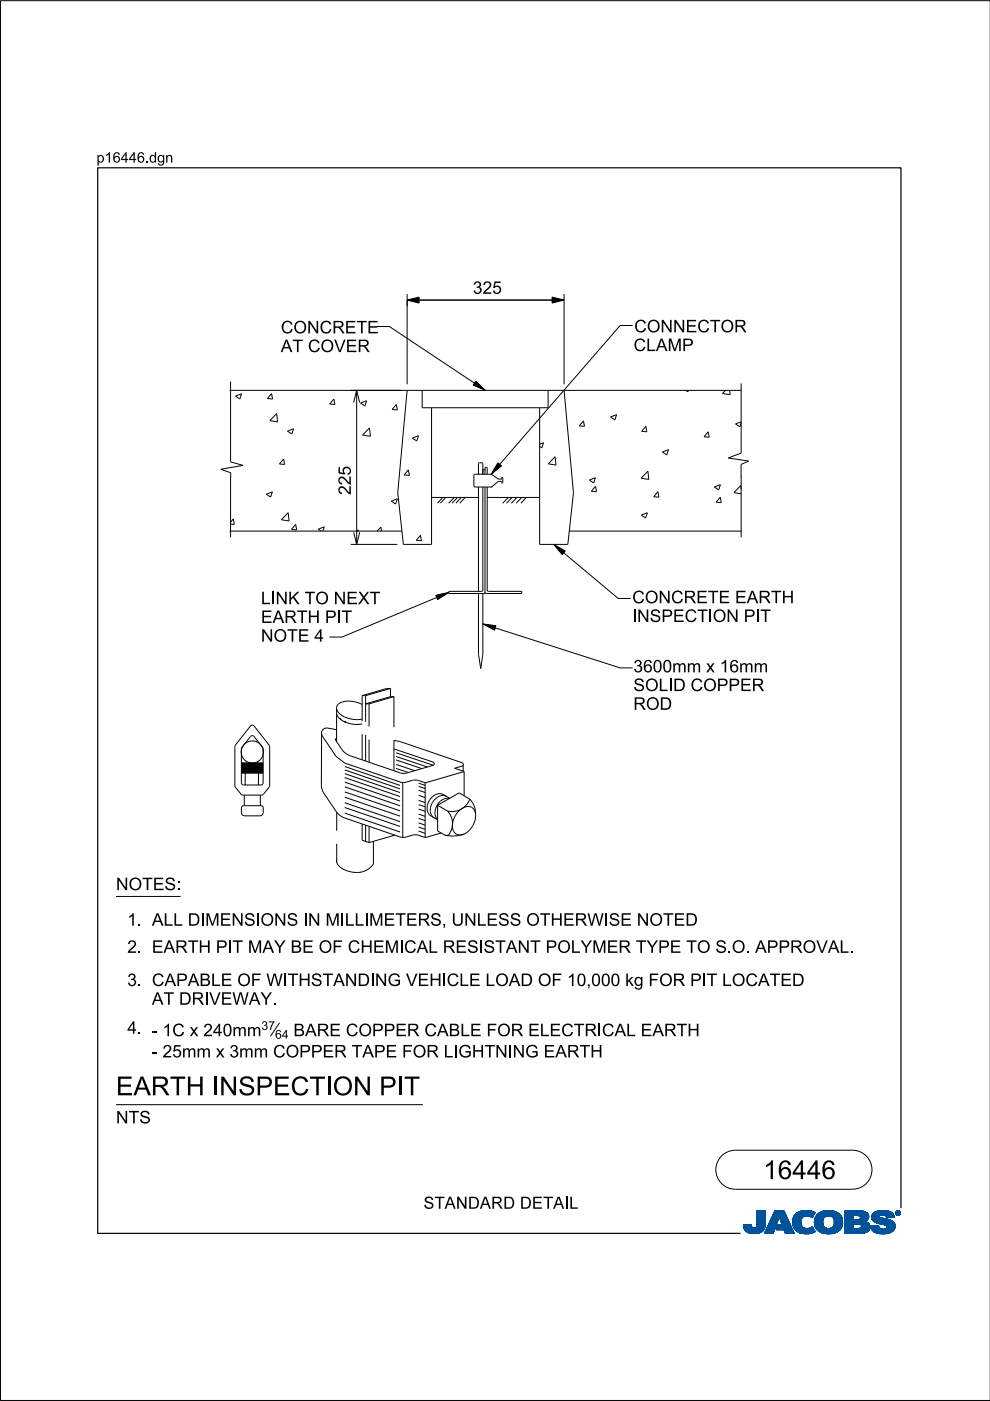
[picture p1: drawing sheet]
<svg xmlns="http://www.w3.org/2000/svg" width="210mm" height="297mm" viewBox="0 0 210 297" stroke-linecap="round" stroke-linejoin="round" font-family="sans-serif">
<defs><g id="words">
<g font-size="4">
<text x="24.6" y="232.2">EARTH</text>
<text x="45" y="232.2">I</text>
<text x="50.5" y="232.2">SPECTI</text>
<text x="70.6" y="232.2">ON</text>
<text x="80.4" y="232.2">PI</text>
<text x="85.7" y="232.2">T</text>
<text x="161.8" y="250">16446</text>
</g>
<g font-size="2.6">
<text x="100.2" y="62.3">325</text>
<text x="59.5" y="70.7">CON</text>
<text x="67.8" y="70.7">CRETE</text>
<text x="134.5" y="70.5">CON</text>
<text x="142.7" y="70.5">N</text>
<text x="145.4" y="70.5">ECTOR</text>
<text x="59.5" y="74.7">AT COVER</text>
<text x="134.3" y="74.4">CLAM</text>
<text x="144.6" y="74.4">P</text>
<text x="74.4" y="104.9" transform="rotate(-90 74.4 104.9)">225</text>
<text x="58.4" y="128.1">N</text>
<text x="61.1" y="128.1">K TO N</text>
<text x="73.4" y="128.1">EXT</text>
<text x="134.1" y="131.9">I</text>
<text x="134.1" y="127.9">CON</text>
<text x="137.8" y="131.9">SPECTI</text>
<text x="142.3" y="127.9">CRETE EARTH</text>
<text x="151.1" y="131.9">ON</text>
<text x="157.7" y="131.9">PI</text>
<text x="161.2" y="131.9">T</text>
<text x="55.3" y="136.1">N</text>
<text x="55.3" y="132.1">EARTH</text>
<text x="58" y="136.1">OTE 4</text>
<text x="68.9" y="132.1">PI</text>
<text x="72.4" y="132.1">T</text>
<text x="134.3" y="142.6">3600mm x16mm</text>
<text x="134.3" y="146.5">SOLI</text>
<text x="142.7" y="146.5">D COPPER</text>
<text x="134.3" y="150.5">ROD</text>
<text x="24.6" y="188.7">N</text>
<text x="27.3" y="188.7">OTES:</text>
<text x="27" y="196.3">1. ALLDI</text>
<text x="43.5" y="196.3">M</text>
<text x="46.6" y="196.3">EN</text>
<text x="51.7" y="196.3">SI</text>
<text x="55.2" y="196.3">ON</text>
<text x="65.3" y="196.3">N</text>
<text x="69" y="196.3">M</text>
<text x="73.1" y="196.3">L</text>
<text x="78.3" y="196.3">M</text>
<text x="81.3" y="196.3">ETERS,UN</text>
<text x="101.1" y="196.3">LESS OTH</text>
<text x="119.4" y="196.3">ERW I</text>
<text x="129" y="196.3">SE N</text>
<text x="137.7" y="196.3">OTED</text>
<text x="27" y="202">2. EARTH</text>
<text x="45.8" y="202">PI</text>
<text x="55.6" y="202">AY BE OF CH</text>
<text x="79.1" y="202">EM</text>
<text x="84.6" y="202">I</text>
<text x="85.7" y="202">CALRESI</text>
<text x="102.5" y="202">STAN</text>
<text x="112.4" y="202">T POLYM</text>
<text x="128.6" y="202">ER TYPE TO S.</text>
<text x="155.2" y="202">O.APPROVAL.</text>
<text x="27" y="209.1">3. CAPABLE OF W I</text>
<text x="61" y="209.1">TH</text>
<text x="65.9" y="209.1">STAN</text>
<text x="75.8" y="209.1">DI</text>
<text x="79.5" y="209.1">N</text>
<text x="82.2" y="209.1">G VEH</text>
<text x="93.7" y="209.1">I</text>
<text x="94.7" y="209.1">CLE LOAD OF 10,00kgFOR PI</text>
<text x="125.4" y="209.1">0</text>
<text x="149.8" y="209.1">T LOCATED</text>
<text x="32.2" y="213">AT DRI</text>
<text x="44.3" y="213">VEW AY.</text>
<text x="27" y="219.2">4. -1C x240mm</text>
<text x="62.2" y="219.7">BARE COPPER CABLE FOR ELECTRI</text>
<text x="127.6" y="219.7">CALEARTH</text>
<text x="32.2" y="224.2">-25mm x3mm COPPER TAPE FOR LI</text>
<text x="97.2" y="224.2">GH</text>
<text x="102.7" y="224.2">TN</text>
<text x="107.7" y="224.2">I</text>
<text x="111.4" y="224.2">G EARTH</text>
<text x="24.6" y="238.2">N</text>
<text x="27.3" y="238.2">TS</text>
<text x="89.8" y="256.3">STAN</text>
<text x="99.2" y="256.3">DARD DETAI</text>
<text x="120.6" y="256.3">L</text>
</g>
<g font-size="2.2">
<text x="20.5" y="34.5">p16446.</text>
<text x="31.6" y="34.5">dgn</text>
</g>
<g font-size="1.9">
<text x="55.4" y="218.4">37</text>
<text x="58.3" y="220.2">64</text>
</g>
</g></defs>
<g fill="none" stroke="#00539a" stroke-width=".21">
<path d="M157.6 259.8h1.7M157.6 259.9h1.7M157.6 259.9l1.7 .1M157.6 260h1.8M158.1 259.7h1.2M159.3 259.7h-1.7l.1 .7M159.3 259.7h-.9M159.3 259.7l.1 .3M159.4 260l.1 .3M160.4 260l-.2 .3h2M160.5 259.6h1.8M160.5 259.6l-.1 .4"/>
<path d="M160.5 259.7h1.8M160.5 256.7v2.9M160.5 256.9h1.8M160.5 257.5h1.8M160.5 256.7h1.8v2.7M160.5 256.8h1.8M160.5 256.8l1.8 .1M160.5 256.9l1.8 .1M160.5 257h1.8M160.5 257.1h1.8M160.5 257.2h1.8M160.5 257.2l1.8 .1"/>
<path d="M160.5 257.3h1.8M160.5 257.4h1.8M160.5 257.4l1.8 .1M160.5 257.6h1.8M160.5 257.6l1.8 .1M160.5 257.7h1.8M160.5 257.8h1.8M160.5 257.9h1.8M160.5 258h1.8M160.5 258.1h1.8M160.5 258.1l1.8 .1M160.5 258.2h1.8"/>
<path d="M160.5 258.3h1.8M160.5 258.3l1.8 .1M160.5 258.4h1.8M160.5 258.5h1.8M160.5 258.5l1.8 .1M160.5 258.6h1.8M160.5 258.6l1.8 .1M160.5 258.7h1.8M160.5 258.8h1.8M160.5 258.9h1.8M160.5 259h1.8M160.5 259.1h1.8"/>
<path d="M160.5 259.2h1.8M160.5 259.3h1.8M160.5 259.8h1.8M162.2 260h-1.8M162.2 259.9v.3M162.2 259.9h-1.8M162.2 259.8h-1.7M162.3 259.4l-.1 .5M162.3 259.4v-2.7h-1.8v2.9M162.3 259.5h-1.8M162.3 259.6h-1.8M162.3 256.7l-1.8 .1"/>
<path d="M162.3 259.4h-1.8M163.7 258.1h3.1M163.7 258h3.1M163.7 257.9h3M163.8 257.8h2.9M163.8 257.7h2.9M163.8 257.7h2.8M163.9 257.6h2.7M163.9 257.5h2.7M164 257.4h2.5M164 257.3h2.5M164.1 257.2h2.3"/>
<path d="M164.1 257.1h2.3M164.1 257h2.3M164.2 257h2.1M164.2 256.9h2.1M164.2 256.8h2.1M164.3 256.7h1.9l2.2 4.8h-1.9l-.3-.8h-1.7l.4-1h1l-.7-1.7-1.3 3.5h-1.8zM164.5 260h-1.7M164.5 259.9l-1.7 .1M164.5 259.9h-1.7M164.5 259.8l-1.7 .1M164.6 259.8h-1.7M164.6 259.7l-1.7 .1"/>
<path d="M164.6 259.7h-1.7M164.6 259.6h-1.7M164.6 259.5l-1.6 .1M164.7 259.5h-1.7M164.7 259.4l-1.7 .1M164.7 259.4h-1.7M164.7 259.3l-1.6 .1M164.7 259.3h-1.6M164.8 259.2l-1.7 .1M164.8 259.2h-1.7M164.8 259.1l-1.6 .1M164.8 260h2.9"/>
<path d="M164.8 259.1h-1.6M164.8 259.9h2.9M164.8 259l-1.6 .1M164.9 259.9h2.7M164.9 259h-1.7M164.9 259.8h2.7M164.9 258.9h-1.6M164.9 258.8h-1.6M164.9 259.7h2.7M164.9 259.7l-.4 1 3.6 .1M165 258.7h-1.6M165 258.6l-1.6 .1"/>
<path d="M165 258.6h-1.6M165 258.5l-1.6 .1M165 258.5h-1.6M165.1 258.4l-1.6 .1M165.1 258.4h-1.6M165.1 258.3l-1.6 .1M165.1 258.3h-1.6M165.1 258.2l-1.5 .1M165.1 258.2h-1.5M165.2 258.1l-1.6 .1M165.2 258.1h-1.6M165.2 258l.7 1.7h-1"/>
<path d="M165.2 258l.7 1.7M165.3 258.1h1.5M165.3 258.1l1.6 .1M165.3 258.2h1.6M165.3 258.2l1.6 .1M165.3 258.3h1.6M165.4 258.3l1.6 .1M165.4 258.4h1.6M165.4 258.4l1.6 .1M165.4 258.5h1.6M165.4 258.5l1.7 .1M165.4 258.6h1.7"/>
<path d="M165.5 258.6l1.6 .1M165.5 258.7h1.6M165.5 258.8h1.7M165.5 258.9h1.7M165.6 258.9h1.6M165.6 259h1.7M165.6 259l1.7 .1M165.6 259.1h1.7M165.6 259.1l1.7 .1M165.7 259.2h1.7M165.7 259.2l1.7 .1M165.7 259.3h1.7"/>
<path d="M165.7 259.3l1.7 .1M165.7 259.4h1.7M165.8 259.4l1.7 .1M165.8 259.5h1.7M165.8 259.5l1.7 .1M165.8 259.6h1.7M166.2 256.7l2.2 4.8M166.2 256.8l-1.9-.1-2.2 4.8h1.8l1.3-3.5M168 258.9l.4 1.5M168 258.9h1.8M168 259h1.8M168 259.1h1.8"/>
<path d="M168 259.2h1.8M168 259.2l1.8 .1M168 259.3h1.8M168 259.3l1.8 .1M168.1 259.4h1.8M168.1 259.5h1.7M168.1 259.4l1.7 .1M168.1 259.5l1.8 .1M168.1 259.6h1.8M168.1 259.7h1.8M168.1 259.7l1.8 .1M168.1 259.8h1.8"/>
<path d="M168.1 259.8l1.8 .1M168.2 260h1.8M168.2 259.9h1.8M168.3 258l-.3 .9M168.9 257.3l-.6 .7M169.1 257.1h3.6M169.2 257h3.4M169.4 256.9h3.1M169.5 256.9h2.9M169.8 256.8h2.4M169.8 259.1a1.33 1.33 0 0 0 .8 1.4 1.33 1.33 0 0 0 1.5-.3l.2-.1M169.8 259.1h-1.8"/>
<path d="M169.8 259l-1.8 .1M169.9 258.8l-1.9 .1M169.9 258.8h-1.9M169.9 258.7h-1.9M169.9 258.6h-1.8M169.9 258.6l-1.9 .1M169.9 258.5l-1.8 .1M169.9 258.5h-1.8M169.9 258.4l-1.8 .1M170 258.4h-1.9M170 258.4l-.2 .7M170 258.3l-1.8 .1"/>
<path d="M170 258.3h-1.8M170 258.2l-1.8 .1M170.1 258.2h-1.9M170.1 258.1l-.1 .3M170.1 258.1l-1.9 .1M170.2 258.1h-2M170.3 258h-2.1M170.3 256.7l-1.4 .5M170.3 256.7h1.5M170.3 256.7a4 4 0 0 1 2.5 .4M170.4 258h-2.1M170.4 257.9h-2.1"/>
<path d="M170.6 257.8l-2.3 .1M170.6 257.9l-.5 .2M170.8 257.8h-2.5M171.4 257.8h1M171.5 256.7l-1.7 .1M171.5 256.7l.6 .1M171.7 257.8h.7M171.8 257.9h.6M171.9 258h.4M172.1 258.1h.2M172.2 258.1h.1M172.3 258h-.3"/>
<path d="M172.4 257.7l-4 .1M172.5 257.7h-4.1M172.5 257.6l-4 .1M172.5 257.6h-4M172.6 257h-3.3M172.6 257.5l-4.1 .1M172.6 257.5h-4M172.6 257.4l-4 .1M172.7 257.4h-4M172.7 259h1.8M172.7 259.2h1.8M172.7 259.3h1.8"/>
<path d="M172.7 259.3l1.8 .1M172.7 259.4h1.8M172.7 257.3l-3.9 .1M172.7 259.5h1.8M172.7 259.5l1.8 .1M172.7 259.6h1.8M172.7 259.7h1.8M172.7 258.6h1.8M172.7 257.3h-3.9M172.8 259.8h1.8M172.8 257.2l-3.9 .1M172.8 259.9h1.8"/>
<path d="M172.8 259.9l.3 .6M172.8 259.8l1.8 .1M172.8 259.9l1.8 .1M172.8 257.2h-3.9M172.8 260h1.8M172.8 257.1l-.6 1.1a1.75 1.75 0 0 0-1.6-.3M172.9 257.1l-3.9 .1M173 257.8l-.3 1.3h1.8M173 257.8h5.3M173.1 257.7h5.2M173.1 257.7h5.1M173.1 257.6h5.1"/>
<path d="M173.2 257.6h4.9M173.2 257.5h4.8M173.4 257.4h4.6M173.4 257.4h4.5M173.5 257.3h4.4M173.6 257.2l4.2 .1M173.6 257.2h4.1M173.7 257.1l4 .1M173.8 257.1h3.8M173.9 257h3.5M174 257h3.3M174.1 256.9h3.2"/>
<path d="M174.2 256.9h2.8M174.4 256.8h2.6M174.5 259h-1.8M174.5 259.2a1.15 1.15 0 0 0 1.3 1.3M174.5 259.2l-1.8-.1 .1 .8M174.5 258.9l-1.8 .1M174.5 258.9h-1.8M174.5 258.8l-1.8 .1M174.5 258.7l-1.8 .1M174.5 258.7h-1.8M174.5 258.6l-1.8 .1M174.5 258.5l-1.8 .1"/>
<path d="M174.6 258.5h-1.9M174.6 256.8h1.9M174.6 258.4l-.1 .8M174.6 258.4h-1.8M174.6 258.4l-1.9 .1M174.6 258.3l-1.8 .1M174.6 258.3h-1.8M174.7 258.2h-1.9M174.7 258.1l-.1 .3M174.8 258.1l-2 .1M174.8 258.1h-1.9M174.9 256.7a3.2 3.2 0 0 1 3.6 1.4l.1 .8-.1 1.1"/>
<path d="M174.9 258l-1.9 .1M175 258h-2M175.1 257.9l-.4 .2M175.1 257.9h-2.1M175.2 257.9h-2.2M175.5 256.7h.7M175.7 257.8l-.6 .1M175.7 257.8l.6 .1M175.7 257.8h-2.7M176 257.8h2.4M176.2 257.9h2.2M176.3 257.9l.5 .5"/>
<path d="M176.4 258h2M176.4 256.7h-1.5a2.68 2.68 0 0 0-1.9 1.1M176.5 258l2 .1M176.5 258.1h2M176.6 258.1h1.9M176.6 258.2h1.9M176.7 258.2l1.8 .1M176.7 258.3h1.8M176.7 258.3l1.9 .1M176.7 259.9h1.8M176.7 258.4h1.9M176.8 258.4l.1 .5"/>
<path d="M176.8 258.4l1.8 .1M176.8 258.5h1.8M176.8 258.6h1.8M176.9 258.8h1.7M176.9 258.8l1.8 .1M176.9 258.7h1.7M176.9 259.4h1.8M176.9 259.2l1.8 .1M176.9 259.1h1.8M176.9 259.2h1.8M176.9 258.9v.3M176.9 259.2a1.11 1.11 0 0 1-1.1 1.3"/>
<path d="M176.9 259h1.8M176.9 258.9h1.8M176.9 259.3h1.8M176.9 259.3l1.8 .1M178 257.4l-4.7 .1M178.4 257.9h-2.1l.5 .5M178.5 259.7l-1.7 .1M178.5 259.8l-1.8 .1M178.5 259.8h-1.7M178.5 260l-.2 .5M178.5 259.9l-1.8 .1M178.5 260h-1.8"/>
<path d="M178.6 259.7h-1.8M178.6 258.5l-1.8 .1M178.6 259.6h-1.8M178.6 259.5l-1.8 .1M178.6 259.5h-1.8M178.7 259.4h-1.8M179.1 259.7h1.8M179.1 259.5h5.2M179.1 256.9h4.4M179.1 257.5h5M179.1 256.8h4M179.1 256.8h3.4"/>
<path d="M179.1 257h4.5M179.1 257.1h4.7M179.1 257.1l4.7 .1M179.1 257.2h4.8M179.1 257.2l4.8 .1M179.1 257.3h4.8M179.1 257.3l4.9 .1M179.1 257.4h4.9M179.1 257.4l5 .1M179.1 257.6h5M179.1 257.6l5 .1M179.1 257.7h5"/>
<path d="M179.1 257.7l1.8 .1M179.1 257.8h1.8M179.1 257.9h1.8M179.1 258h1.8M179.1 258.1h1.8M179.1 258.2h1.8M179.1 258.3h1.8M179.1 258.4h1.8M179.1 258.5h1.8M179.1 258.5l1.8 .1M179.1 258.6h4.8M179.1 258.7h4.7"/>
<path d="M179.1 258.7h4.6M179.1 258.8h4.5M179.1 258.9h4.5M179.1 258.9h4.3M179.1 259h4.4M179.1 259l4.5 .1M179.1 259.1h4.6M179.1 259.1l4.7 .1M179.1 259.2h4.8M179.1 259.2l4.9 .1M179.1 259.3h5M179.1 259.3l5.1 .1"/>
<path d="M179.1 259.4h5.1M179.1 259.4l5.1 .1M179.1 259.5l1.8 .1M179.1 259.6h1.8M179.1 259.8h1.8M179.1 259.9h1.8M179.1 260h1.8M180.9 257.7v.9M181.8 259.5h-.9v1v-1M181.8 259.5h.2M181.8 259.5l.8 .3M182.1 257.7l2.1 .1"/>
<path d="M182.2 257.8h2M182.2 259.5l2.1 .1M182.3 258.5h1.7M182.3 258.5l-1.4 .1M182.3 257.9h1.9M182.4 257.9h1.8M182.4 257.9v.1M182.4 257.9l-.4-.2h-1.1v.9M182.4 258h1.8M182.4 258v.3M182.4 258.3l-.1 .2M182.4 259.6h1.9"/>
<path d="M182.4 258.1h1.8M182.4 258.1l1.8 .1M182.4 258.2h1.8M182.5 259.7h1.9M182.5 256.9l1.1 .1M182.5 259.7l1.9 .1M182.6 259.8h1.8M182.6 259.8v.4l-.2 .2M182.7 259.9h1.7M182.9 256.8h-3.8v4.7M183.3 256.9l-4.2-.1v4.7M183.6 257l.4 .4"/>
<path d="M183.9 259.2l.2 .2M184 258.5l-2.1 .1M184 258.5h-1.8M184 257.4l.1 .2M184.1 258.4l-.8 .6 .6 .2M184.1 258.4h-1.8M184.1 258.3l-1.7 .1M184.1 258.3h-1.7M184.1 257.6l.1 .6M184.1 258.2l-1.7 .1M184.1 259.4l.3 .5v.6M184.2 258.2l-.1 .2"/>
<path d="M184.2 258h-1.8M184.4 259.9h-1.7M184.5 260h-1.8M184.6 259.9v.2M184.6 259.9h1.7M184.6 260h1.7M184.8 258.1h1.7M184.8 258l.2 .7M184.8 258h1.7M184.8 258.3h2.5M184.8 258.3l2.8 .1M184.8 258.1l1.8 .1"/>
<path d="M184.8 258.2h2M184.8 258.4h3M184.8 258.4l3.2 .1M184.9 258.2l2.1 .1M184.9 257.6h4.6M184.9 258.5h3.4M184.9 258.5l3.6 .1M184.9 258.6h3.7M184.9 257.5h4.5M185 257.5h4.4M185 258.6l3.7 .1M185 258.7h3.9"/>
<path d="M185 258.7l.6 .4M185 257.4h4.3M185 257.4h4.4M185.1 258.7l3.9 .1M185.1 258.8h.7M185.1 257.3h4.1M185.2 258.9h.6M185.2 258.9l4.1 .1M185.3 257.2h3.9M185.3 259h4M185.3 257.1l3.8 .1M185.4 257.1h3.7"/>
<path d="M185.4 259l4 .1M185.5 257h3.5M185.5 259.1h4M185.6 259.1l3.9 .1M185.6 259.1l.5 .2M185.7 259.2h3.9M185.7 256.9h3M185.8 259.2l3.8 .1M185.8 258.9h3.4M185.9 258.8h3.2M185.9 256.8h2.7M185.9 256.8l-.8 .5-.3 .7"/>
<path d="M185.9 256.8l.7-.1a3.3 3.3 0 0 1 2.7 .6h-4.2M186 259.3h3.6M186.1 256.8h2.3M186.1 259.4h3.6M186.1 259.3l1.5 .4 .4 .2M186.3 259.8l-.5 .1M186.3 259.8l-1.7 .1M186.3 259.8v.3M186.3 259.4h3.4M186.4 257.9h-1.6M186.4 257.9l.1 .1M186.5 257.9h-1.7"/>
<path d="M186.5 257.8h-1.7M186.5 258v.1M186.5 257.8l-.1 .1M186.5 257.7h-1.6M186.5 259.4l3.2 .1M186.5 258.1l.1 .1M186.6 257.6l-1.7 .1M186.6 258.2l.4 .1M186.7 256.7h.8M186.7 259.5h3M186.9 257.6h-2M186.9 259.5l2.9 .1"/>
<path d="M187 258.3l1.7 .4 .9 .6M187.2 259.6h2.6M187.3 257.6h2.2M187.4 259.7h2.4M187.6 257.6l1.9 .1M187.6 259.7h2.2M187.6 257.7h2M187.7 257.7a1.07 1.07 0 0 0-1.2 .1M187.7 257.7l.1 .1M187.7 257.8h1.9M187.8 257.8h1.7M187.8 256.7h-1.3"/>
<path d="M187.8 257.8l.1 .4M187.8 257.9h1.7M187.8 257.9h1.8M187.9 258h1.7M187.9 258l1.7 .1M187.9 258.1h1.1M187.9 258.1h1.7M187.9 259.9h1.9M188 259.9l.1 .2M188 260h1.8M188.1 257h-2.6M188.2 257h.6"/>
<path d="M188.7 256.9h-2.9M189.3 257.3l.3 .8-1.7 .1M189.6 259.3l.2 .4v.6M189.8 259.9l-1.8 .1M189.8 259.8h-2.1M189.8 259.8h-1.9M189.9 257.2v.1M189.9 257.1h.1M189.9 257.2h.1M189.9 257.3h.1M189.9 257.3l.2 .3M190 257.4h.1"/>
<path d="M190 257.4l.1 .1M190 257.5h.2M190 257.2v.1M190 257.2l.2 .3M190 257.3l.2 .2M190 257.1h-.1M190 257h-.1M190.1 257h-.2M190.1 257.5l.2 .1M190.1 256.9h-.1M190.1 257.6h.6M190.2 256.8l-.1 .1"/>
<path d="M190.2 257.5l.2 .1M190.2 257.5l-.1 .1M190.2 257.6h.4M190.2 256.9h.4M190.2 256.9h.4l-.1 .3 .2 .3-.3-.3-.2 .3zM190.2 256.9v.6l.1-.3 .3 .3M190.2 257h.4M190.2 257.1h.1M190.2 257.1h.5M190.2 257.2h.5M190.2 257.2l.3 .1M190.2 257.3h.1"/>
<path d="M190.2 257.4h.1M190.2 257.4l.1 .1M190.2 256.8h-.1M190.3 257h.2v.1l-.2 .1zM190.3 257v.2M190.3 257h-.1M190.4 257.2l.2 .3M190.4 257.6h.1M190.4 256.8h-.2l-.2 .4M190.4 256.7a.5 .5 0 0 1 .5 .5 .5 .5 0 0 1-.5 .5M190.4 256.8l.4 .2v.2M190.4 256.7a.5 .5 0 0 0-.5 .5 .5 .5 0 0 0 .5 .5l-.3-.1"/>
<path d="M190.4 256.8l.3 .1 .1 .3M190.4 256.7l-.4 .2-.1 .3M190.4 256.7v.1M190.4 257.6v.1M190.4 256.7l.3 .1 .2 .4M190.4 257h-.1l.1 .2M190.4 257l.2 .1-.2 .1M190.4 257h.1M190.5 257.3h.1M190.5 257.3l.1 .1M190.5 257.2l.2 .3M190.5 257.4h.1"/>
<path d="M190.5 257.1h.2M190.5 257.4l.2 .1M190.5 257l-.1 .2M190.5 256.7h-.3M190.6 257.5h.2M190.6 256.8h.1M190.6 257.1l-.1 .1M190.7 257.1h-.1M190.7 257.1l-.2 .1M190.7 257.1l-.5-.2v.6l.1-.3M190.7 257h-.1M190.7 256.8l.1 .1"/>
<path d="M190.7 256.8h-.6M190.7 256.9h.2M190.8 257h.1M190.8 257.6h-.2M190.8 257.2v.2l-.4 .2M190.8 257.2l-.1 .3-.3 .1M190.8 257.1h.1M190.8 257.2h.1M190.9 257.4l-.2 .1M190.9 257.4h-.1M190.9 257.3l-.1 .1M190.9 257.3h-.1"/>
<path d="M190.9 257.2h.1M190.9 257.2l-.1 .3-.4 .2M190.9 257.1h-.1M157.7 260.1h1.7M157.7 260l1.7 .1M157.7 260.2h1.8M157.7 260.2l1.8 .1M157.7 260.3h1.8M157.7 260.3l1.9 .1M157.7 260.4h4.4M157.7 260.4l.4 .5M157.7 260.4l4.4 .1"/>
<path d="M157.8 260.5h4.3M157.8 260.6h4.3M157.8 260.7h4.2M157.9 260.7h4.1M157.9 260.8h4M158 260.8h3.9M158 260.9h3.9M158.1 260.9h3.3M158.1 261h3.6M158.2 261h3.5M158.3 261.1h3.2M158.4 261.2h3.1"/>
<path d="M158.5 261.2h2.9M158.6 261.3h2.7M158.7 261.4h2.4M158.8 261.4h2.1M159.1 261.5h1.6M159.5 260.3l.3 .1 .4-.1M159.7 261.5h.7M160.9 261.4h.1M161.5 260.9h.2M161.6 261.1h-3.3M162.1 260.3l-2 .1M162.2 260.2l-1.9 .1"/>
<path d="M162.2 260.2a2.25 2.25 0 0 1-2.8 1.3l-.9-.2-.4-.4M162.2 260.2h-1.9M162.2 260.1l-1.8 .1M162.2 260.1h-1.8M162.2 260l-1.8 .1M164 261.4h-1.9M164 261.3l-1.9 .1M164 261.3h-1.8M164 261.2l-1.8 .1M164 261.2h-1.8M164.1 261.1l-1.9 .1M164.1 261.1h-1.8"/>
<path d="M164.1 261l-1.8 .1M164.1 261h-1.8M164.1 260.9l-1.8 .1M164.2 260.9h-1.8M164.2 260.8l-1.8 .1M164.2 260.8h-1.8M164.2 260.7l-1.8 .1M164.2 260.7h-1.7M164.2 260.6l-1.7 .1M164.3 260.6h-1.8M164.3 260.5h-1.8M164.3 260.4l-1.7 .1"/>
<path d="M164.3 260.4h-1.7M164.3 260.3l-1.7 .1M164.4 260.3h-1.8M164.4 260.2l-1.7 .1M164.4 260.2h-1.7M164.4 260.1l-1.7 .1M164.4 260.1h-1.7M164.5 260l-1.8 .1M164.5 260.7h3.5M164.6 260.7h3.4M164.6 260.6h3.4M164.6 260.5h3.4"/>
<path d="M164.6 260.5h3.3M164.6 260.4h3.3M164.7 260.4h3.2M164.7 260.3h3.2M164.7 260.3h3.1M164.7 260.2h3.1M164.8 260.1h3M164.8 260.1h2.9M166.3 260.8h1.8M166.3 260.8l1.8 .1M166.3 260.9h1.8M166.3 260.9l1.8 .1"/>
<path d="M166.3 261h1.9M166.3 261l1.9 .1M166.4 261.1h1.8M166.4 261.1l1.8 .1M166.4 261.2h1.9M166.4 261.2l1.9 .1M166.4 261.3h1.9M166.5 261.3l1.8 .1M166.5 261.4h1.9M166.5 261.5h1.9M166.5 261.5l-.3-.8 .3 .8h1.9M168.2 260l1.9 .1"/>
<path d="M168.2 260.1h1.9M168.2 260.1l1.9 .1M168.2 260.2h2M168.3 260.2l2 .1M168.3 260.3h2.1M168.3 260.3l2.2 .1M168.3 260.4h2.5M168.4 260.4l.6 .7M168.4 260.4l4.1 .1M168.5 260.5h4M168.5 260.6h4M168.6 260.7h4"/>
<path d="M168.6 260.7l4 .1M168.7 260.8h3.9M168.7 260.8l4 .1M168.8 260.9h3.9M168.9 260.9l3.8 .1M168.9 261h3.9M169 261l3.8 .1M169 261.1h3.9M169 261.1a4.2 4.2 0 0 0 3.8 0M169.1 261.1h3.8M169.2 261.2h3.5M169.3 261.3h3.2"/>
<path d="M169.5 261.4h2.8M169.6 261.4h2.6M170 261.5h2M170.6 261.6h.4M171.5 260.4h.9M171.6 260.4h.8M171.8 261.5h-1.5M171.8 260.3h.6M172 260.3h.3M172 260.2h.3M172.1 260.2h.2M172.2 260.1h.1"/>
<path d="M172.3 260.1l.6 1M172.6 261.2l-3.3 .1M172.8 260.1h1.9M172.9 260.1l1.9 .1M172.9 260.2h1.9M172.9 260.2l2 .1M172.9 260.3h2.2M173 260.3l2.1 .1M173 260.4h2.4M173 260.4h5.3M173.1 260.5h5.2M173.1 260.5l.7 .6 .8 .4"/>
<path d="M173.1 260.6h5.2M173.2 260.6h5M173.3 260.7h4.9M173.3 260.7h4.8M173.3 260.8h4.7M173.4 260.9h4.5M173.5 260.9h4.4M173.5 261h4.3M173.6 261h4.2M173.7 261.1h4M173.8 261.1h3.8M173.8 261.2h3.7"/>
<path d="M174 261.2h3.4M174.2 261.4h2.9M174.3 261.4h2.7M175.1 261.5h1.4M175.3 261.6h.4M176.6 260.2h1.9M177 261.4l-1 .2-1.4-.1h2.2M177.3 261.3h-3.3M178.1 260.8h-4.8M178.3 260.5l-.6 .6-.7 .3M178.3 260.4h-2.2M178.4 260.3l-2.2 .1"/>
<path d="M178.4 260.3h-2l-.6 .2M178.5 260.2l-2.1 .1M178.5 260.2h-2M178.5 260.1h-1.9M178.5 260l-1.9 .1M179.1 261.5h3.4M179.1 260.1h1.8M179.1 260.1l1.8 .1M179.1 260.2h1.8M179.1 260.2l1.8 .1M179.1 260.3h1.8M179.1 260.4h1.8"/>
<path d="M182.3 260.4h2.1M182.4 260.4h2M182.4 260.4l-.6 .1M183.1 261.4l-4 .1M183.4 261.3l-4.3 .1M183.5 261.3h-4.4M183.7 261.3h-.1M183.7 261.2l-4.6 .1M183.8 261.2h-4.7M183.9 261.1l-4.8 .1M184 261.1h-4.9M184 261l-4.9 .1"/>
<path d="M184.1 261l-.8 .4-1.1 .1M184.1 261h-5M184.1 260.9l-5 .1M184.2 260.9h-5.1M184.2 260.8l-5.1 .1M184.3 260.8h-5.2M184.3 260.7l-5.2 .1M184.3 260.7h-5.2M184.4 260.6l-5.3 .1M184.4 260.6h-5.3M184.4 260.5h-5.3M184.4 260.5l-.3 .5"/>
<path d="M184.4 260.4l-5.3 .1M184.5 260l-1.8 .1M184.5 260.2l-2 .1M184.5 260.3h-2M184.5 260.1h-1.9M184.5 260.2h-1.9M184.6 260l1.7 .1M184.6 260.1l.1 .3M184.6 260.1h1.8M184.6 260.2h1.8M184.6 260.1l1.8 .1M184.6 260.2l1.8 .1"/>
<path d="M184.7 260.3h1.8M184.7 260.3l1.8 .1M184.7 260.4a2.52 2.52 0 0 0 2.7 1.2M184.7 260.4h1.9M184.7 260.5h2M184.7 260.5h2.1M184.8 260.6h2.1M184.8 260.6h4.8M184.8 260.7h4.7M184.9 260.8h4.6M184.9 260.8h4.5M185 260.9h4.4"/>
<path d="M185.1 260.9h4.3M185.1 261h4.3M185.2 261.1h4M185.2 261.1h3.9M185.3 261.2h3.7M185.4 261.2h3.5M185.5 261.3h3.4M185.7 261.3h3.1M185.8 261.4h2.7M185.9 261.5h2.4M186.3 260.1a1.08 1.08 0 0 0 1.4 .5M186.4 261.5h1.6"/>
<path d="M186.6 261.6h.9M188 260.4h1.8M188 260.4l-.3 .2M188.1 260.3h1.7M188.1 260.1l-.1 .3M188.1 260.2h1.7M188.3 261.5l-.9 .1M188.9 261.3l-.6 .2M189.3 261.1h-4.1M189.4 260.9l-.5 .4M189.6 260.7h-4.8M189.7 260.6h-2"/>
<path d="M189.7 260.5h-1.9M189.7 260.5h-1.8M189.7 260.4h-1.7M189.7 260.3h-1.6M189.8 260.2h-1.7M189.8 260.3l-.4 .6M189.8 260.1h-1.7M189.8 260h-1.7"/>
<circle cx="190.4" cy="257.2" r=".51"/>
<circle cx="190.4" cy="257.2" r=".42"/>
</g>
<g fill="#000">
<path d="M86.3 63.6l2.7-.6v1.3zM116.9 63l2.7 .6-2.7 .7z"/>
<path d="M55.6 125.5h.3v2.3h1.4v.3h-1.7z" fill-rule="evenodd"/>
<path d="M61.3 193.8a1.02 1.02 0 0 1 1.7 .6h-.4a.63 .63 0 0 0-.6-.5 .63 .63 0 0 0-.6 .5l.2 .2a1.54 1.54 0 0 1 1.5 .9 1.08 1.08 0 0 1-1.1 .8 1.08 1.08 0 0 1-1.1-.9h.4a.73 .73 0 0 0 .7 .6 .73 .73 0 0 0 .7-.6l-.4-.2a.98 .98 0 0 1-1.1-1.3z" fill-rule="evenodd"/>
<path d="M75.4 193.6h.4v2.4h1.3v.3h-1.7z" fill-rule="evenodd"/>
<path d="M52.8 199.4h.6l.7 2.2 .8-2.2h.5v2.6h-.4v-2.2l-.7 2.2h-.4l-.7-2.2v2.2h-.4z" fill-rule="evenodd"/>
</g>
<g fill="none" stroke="#000" stroke-width=".21">
<path d="M210 .1h-209.9v296.8h209.9M79.9 69.2h2.6l18.7 12.4-.3-.1 .1-.2 .6 .6-.8-.4 .2-.3 1 .9-1.3-.6 .2-.5 1.5 1.4-1.9-.8 .4-.8 2 2-2.6-1.2 .6-.8M86.3 63.6h33.3M86.3 62.3v19.2M88.9 63l-2.6 .6 2.6 .7M117 63l2.6 .6-2.6 .7M119.6 62.3v19.2M134.1 69h-2.6l-26 30 .1-.3 .2 .1-.6 .5 .4-.7 .4 .2-1.1 .9 .7-1.2 .6 .3-1.7 1.3 1.1-1.8 .7 .5-2.2 1.7 1.5-2.4 .7 .7M48.7 82.8h108.4M48.9 80.9v17l2.6 .8-4.7 .8 2.1 .7v1.1M50.9 84.6l.3-1.1-1.3 .5 1 .6M57.6 83.4l.2 1.2-1.1-.1z"/>
<path d="M58.6 87.7l.3 1.7-1.7-.2zM60.1 97.3l.2 1.2-1.1-.1zM60.9 91.4l1.3-.5-.3 1.1zM70.8 84.6l.2 1.2-1.1-.1zM75 85.3l.6-2.5 .7 2.5M75.6 82.8v32.6M76.4 85.5l1.3-.5-.3 1.1zM78.3 90.7l.2 1.8-1.6-.3zM84 85.8l.2 1.1-1.1-.1zM86.3 82.8l-2 21.7 1.2 10.9h6v-28.9M86.6 99.6l.2 1.2-1.1-.1zM87.4 92.9l1.3-.5-.3 1.1z"/>
<path d="M89.5 82.8v3.7h26.7v-3.7M102.4 99.7l.1-.2 .3 .2M104.2 86.4v.1M114.4 94.2l.8-.3-.3 1.1-.5-.3M117.7 96.8l.2 1.8-1.6-.3zM119.6 82.8l2 21.7-1.2 10.9h-6v-28.9M123.7 89.2l.2 1.2-1.1-.1zM129.4 88.4l1.3-.5-.3 1.1zM136.9 90.4l.2 1.1-1.1-.1zM137.4 99.9l.2 1.7-1.7-.2zM140.5 95.8l1.2-.5-.3 1.2zM145.4 82.8l.5 .3 .1-.3"/>
<path d="M150.2 91.5l.2 1.2-1.1-.1zM154.7 82.8l.1 .9-1.6-.3 .6-.6M157.1 81.3v14.8l-2.7 1 4.3 .7-1.6 .7v2.6M157.1 89.4l-1.2 .5 1 .6 .2-.8M48.7 112.6h36.5M48.9 101.2v12.7M48.9 110.7l.6-.7 .2 1.2-.8-.1M56.5 104.8l1.2-.5-.3 1.1zM61.1 108.7l.2 1.8-1.6-.3zM62.7 111.2l.2 1.1-1.1-.1zM68.1 112.6l-.6-.4 1.3-.5-.3 .9M74.3 115.4h9.9"/>
<path d="M75 112.9l.6 2.5 .7-2.5M75.7 112.6l.2-.3 .1 .3M80 112.6l.8-.8 .1 .8M83 106.3l1.3-.5-.4 1.1zM89.1 113.5l.3 1.2-1.1-.1zM91.5 105.5h10M93.9 105.5l-1.2 1.2M94.5 105.5l-1.1 1.2M96.3 105.5l-1.1 1.2M97 105.5l-1.2 1.2M97.8 105.5l-1.1 1.2M98.6 105.5l-1.1 1.2"/>
<path d="M101.5 100.5v-2.2l.1-.2h.6l.2 .2v2.2M101.5 103.3v22.1M102.4 103.3l-.1 21.9-.2 .2h-6.9v.4h7.4l.2-.2M102.8 100.5v-1.2l.3-.2 .2 .1v1.3M102.8 103.3v22.3M103.3 103.3v21.9l.3 .2h7v.4h-7.5l-.3-.2M103.3 105.5h11.1M104.1 100.5l-3.5 .1-.1 .2v2.3l.2 .2h3.4l1.6-1.2h.6l.1 .3h.2v-1.2h-.2l-.1 .4h-.6l-1.4-1M104.1 100.5l.2 .1M107.7 105.5l-1.1 1.2M108.5 105.5l-1.1 1.2M109.6 105.5l-1.2 1.2"/>
<path d="M110.6 105.5l-1.1 1.2M111.6 105.5l-1.1 1.2M119.2 117.6l.6-.8-2.4-1.4 1.8 2.2 .5-.7-1.9-1.1 1.4 1.6 .3-.5-1.3-.8 .9 1.1 .3-.3-.8-.4 .6 .6v-.2l-.2-.2 12.1 10.2h2.6M120.7 112.6h36.6M125 101.8l1.2-.5-.3 1.1zM126.3 103.1l.2 1.2-1.1-.1zM136 109.2l1.3-.5-.4 1.1zM139.5 104.3l.2 1.1-1.1-.1zM151.5 103.3l1.2-.5-.3 1.1zM152.7 105.4l.2 1.2-1.1-.1zM157.1 100.9v13M157.1 103.7l-.1-.7-1.4 1.5 1.5 .2"/>
<path d="M92.4 126.2l.4 .9 2.4-1.5-2.8 .6 .4 .8 1.8-1.2-2.1 .5 .4 .5 1.2-.8-1.3 .3 .1 .4 .8-.5-.8 .2 .1 .2 .3-.2-20.8 8.7h-2.6M101.5 125.8v12.9l.4 3.1 .5-3.1v-12.9M104.9 133.6l.2-.9-2.7-.4 2.5 1.3 .1-.8-2.1-.3 1.9 1 .1-.7-1.5-.2 1.3 .7 .1-.4-.9-.1 .7 .3v-.2h-.3l27.2 8.7h2.6M53.1 156.1l.3-.1 .5 .1 1.9 2.5v7.4l-.1 .2-.4 .2h-3.7h-.2l-.2-.4v-7.4zM53.1 153.9l.3-.1 .5 .1 3.3 4.4v8.5l-1.4 1.6-.3 .2-4.2-.1-1.5-1.7v-8.7zM68.2 155.6v11.3l.4 1.2 2.9 4.3 .7 .6 .9 .4 12 4.1a4.2 4.2 0 0 0 2.4-.4l.3-.1a4.2 4.2 0 0 1 2.3 .6M71.4 150.9h.1M71.4 151.4l.1 .2M71.4 150.3v6.9M71.4 156.6h.1M71.4 156.6l-.2 .1v.2a7.5 7.5 0 0 0 2.2 2.9l.9 .4 10.9 3.8 1-.1 5.6-1.6M71.4 154.7l-1.9-.3a1.1 1.1 0 0 0-1.1 .4 1.1 1.1 0 0 0 0 1.3l2.8 4.3 1.9 1.4 12 4.1a4.1 4.1 0 0 0 2.3-.4l.4-.1a4.2 4.2 0 0 1 2.3 .6"/>
<path d="M71.5 151.6l.6 .8M71.5 151.6h.1M72.1 151.4a5.9 5.9 0 0 0 4.7 1M72.1 152.4h.1M72.1 152.4l1 .6M73.1 153h.1M73.1 153l1.3 .5 1.4 .1M75.8 153.6h.1M76.8 149.4l-.8-.4a4.5 4.5 0 0 0-4.4 .4 1.37 1.37 0 0 0 .5 2M76.8 153.5l-1 .1M76.8 147.5h.7v5.5M76.8 147.5v5.4"/>
<path d="M76.8 155.7v5.4M77.5 155.8v5.6M78.2 149.2v4.8M78.2 156.8v4.8M82.8 147.7h.7M82.8 147.7l-5.3 1.5h.7M82.8 146h-.8l-5.2 1.5M82.8 146v1.7M82.8 146l-5.3 1.5M83.5 157l1.3 .2M83.5 158.8l.4 .1M83.5 147.7v6.5"/>
<path d="M83.5 156.9v6.5M83.5 147.7l-5.3 1.5M83.9 158.9h.1M84 158.9l7.8 2.7 .3 .3-.3 .4M84 159.6l7.8 2.6M84.8 157.2h.1M84.8 157.2l13.2 4.5 .2 .4-.1 .3-1.7 .5 2 .7M51.2 161.8h4.6M51.2 163.1h4.6M51.2 163h4.6M51.2 162.9h4.6M51.2 162.8h4.6"/>
<path d="M51.2 162.7h4.6M51.2 162.6h4.6M51.2 162.5h4.6M51.2 162.4h4.6M51.2 162.3h4.6M51.2 162.2h4.6M51.2 162.1h4.6M51.2 162h4.6M51.2 161.9h4.6M51.2 163.9h4.6M51.2 163.8h4.6M51.2 163.7h4.6"/>
<path d="M51.2 163.6h4.6M51.2 163.5h4.6M51.2 163.4h4.6M51.2 163.3h4.6M51.2 163.2h4.6M51.4 170.9l4-.1 .4 .3a1.99 1.99 0 0 1-.2 1.7l-.5 .2h-3.2a.74 .74 0 0 1-.7-.8v-.9zM51.8 168.6v2.2M52 163.9v2.5M54.8 163.9v2.5M55.2 168.6v2.2M71.4 172.2v3.9M71.4 178.9v3.9"/>
<path d="M73.1 162.5l11.7 4M73.1 163.2l11.7 4.1M73.1 164l11.7 4M73.1 164.9l11.7 4M73.1 165.8l11.7 4M73.1 166.8l11.7 4M73.1 167.9l11.7 4M73.1 169l11.7 4M73.1 170.2l11.7 4M73.1 171.2l11.7 4M73.1 172.4l11.7 4M76.8 174.7v3.4l1.4 .5"/>
<path d="M77.5 174.9v3.5M78.2 175.2v3.4M79.2 178.4v4.8M83.7 177.1l-5.5 1.5M84 160.4l6.6 2.2M84 161.1l5.4 1.9M84 162.1l3.9 1.3M84 162.9l2.6 .9M85.4 165.9v11.6M88.8 166l1.3 .5M88.8 166.7l1.3 .5M88.8 167.6l1.3 .4"/>
<path d="M88.8 168.6l1.3 .5M88.8 169.7l1.3 .5M88.8 170.6l1.3 .5M88.8 171.5l1.3 .5M88.8 172.6l1.3 .5M88.8 173.5l1.3 .5M88.8 174.5l1.3 .4M88.8 175.4l1.3 .4M88.8 176.2l1.3 .5M90.1 166v11.6M92.8 170.7l2.1 1.3M92.8 170.7v5.5l1.5 .9"/>
<path d="M93.5 176.6l-3.4 1M93.9 168.4l1.4 .9M94 168.5a2.69 2.69 0 0 0-3.4 2.6 1.82 1.82 0 0 0 .9 2l1.3 .7M94.1 169.4a2.99 2.99 0 0 0-1.3 4.4M94.7 168.9a2.72 2.72 0 0 0-3.5 2.9 1.75 1.75 0 0 0 1 1.6M94.9 172a3.7 3.7 0 0 1 .1 5.1h-.7M95.3 169.3l-1.2 .1M98.2 162.2v1.3M98.4 163.6l-8.3 2.4M98.4 163.6v5.1M98.5 176.8l-1.8 .4-2.4-.1M99.6 169.4a4 4 0 0 1-4.7 2.6"/>
<path d="M99.6 169.4l-2.3-1.3-4.5 2.6M99.6 169.4l.9 1.5 .3 1.7M100.8 172.8a4.2 4.2 0 0 1-3.3 4.2 1.65 1.65 0 0 1-1.6-1.7M100.8 172.8a1.76 1.76 0 0 0-1.1-1.7 1.76 1.76 0 0 0-1.9 .4 4.6 4.6 0 0 0-1.9 3.8M24.6 190.1h13.7M71.4 182.3a2.82 2.82 0 0 0 2.3 2.4l.5 .1a4.4 4.4 0 0 0 5-1.6M59.2 216.9l-1.8 2.8M24.6 234.2h65.1M153 245.1l1.3-.9 1.6-.3h24.8a4.1 4.1 0 0 1 4.2 4.1 4.1 4.1 0 0 1-4.2 4.1h-24.8a4.1 4.1 0 0 1-3.8-2.5 4.1 4.1 0 0 1 .9-4.5z"/>
<circle cx="53.5" cy="159.4" r="2.35"/>
</g>
<path d="M191 256.1v-220.5h-170.3v225.9h136.3" fill="none" stroke="#000" stroke-width=".25"/>
<use href="#words"/>
</svg>
